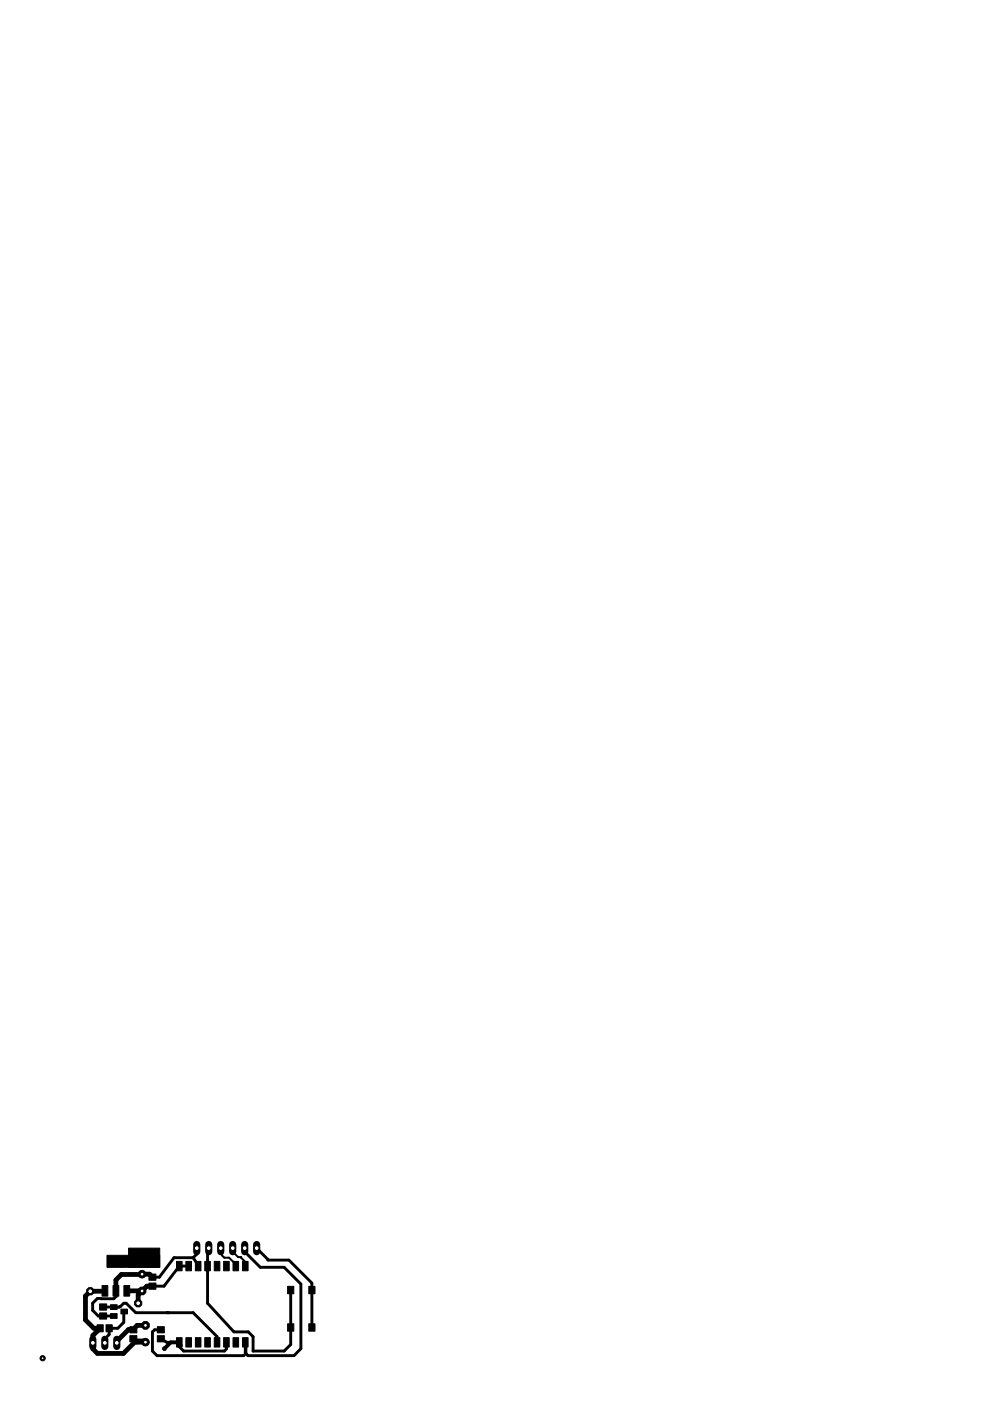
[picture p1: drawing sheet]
<svg xmlns="http://www.w3.org/2000/svg" width="210mm" height="297mm" viewBox="0 0 210 297" stroke-linecap="round" stroke-linejoin="round" font-family="sans-serif">
<g fill="#000" stroke="#000" stroke-width=".21">
<path d="M21.1 276.5h1.5v1.3h-1.5zM21.1 278.4h1.5v1.3h-1.5zM21.6 272.6h1.3v2.2h-1.3zM22.7 266.1h11.2v2.6h-11.2zM22.8 266.4h3.6v2.2h-3.6zM23.4 276.6h1.4v1h-1.4zM23.4 278.5h1.4v1h-1.4zM24 272.6h1.2v2.2h-1.2zM25.6 277.6h1.4v1h-1.4zM26.3 272.6h1.2v2.2h-1.2zM27.3 264.6h6.6v4.1h-6.6zM31.6 270.1h1.5v1.3h-1.5z"/>
<path d="M31.6 272h1.5v1.3h-1.5zM37.4 267.4h1.2v2h-1.2zM39.4 267.4h1.2v2h-1.2zM41.4 267.4h1.2v2h-1.2zM43.4 267.4h1.2v2h-1.2zM45.4 267.4h1.2v2h-1.2zM47.4 267.4h1.2v2h-1.2zM49.4 267.4h1.2v2h-1.2zM51.4 267.4h1.2v2h-1.2zM61 272.7h1.3v1.6h-1.3zM65.5 272.7h1.3v1.6h-1.3zM20.6 280.9h1.3v1.5h-1.3z"/>
<path d="M22.5 280.9h1.3v1.5h-1.3zM27.5 283.2h1.5v1.3h-1.5zM27.5 281.3h1.5v1.3h-1.5zM33.4 281.3h1.4v1.3h-1.4zM33.4 283.2h1.4v1.3h-1.4zM37.4 283.6h1.2v2h-1.2zM39.4 283.6h1.2v2h-1.2zM41.4 283.6h1.2v2h-1.2zM43.4 283.6h1.2v2h-1.2zM45.4 283.6h1.2v2h-1.2zM47.4 283.6h1.2v2h-1.2zM49.4 283.6h1.2v2h-1.2z"/>
<path d="M51.4 283.6h1.2v2h-1.2zM61 280.7h1.3v1.5h-1.3zM65.5 280.7h1.3v1.5h-1.3z"/>
<circle cx="30.8" cy="281" r=".87"/>
</g>
<g fill="none" stroke="#000" stroke-width=".61">
<path d="M21.9 277.1h3.4l.9-.8h.6l2 2h12.2l5 5.1v1.2M22.2 273.7v.1M24.1 277.1h.1M24.6 273.7l.1 .1v1l-.6 .6-3.4-.1-1.1 1v1.5l1.2 1.2h3.3l.2 .2M26.3 278.1l-.1 2.3-1.2 1.2h-1.9M30.1 270.2h.3M40 268.4h-2l-3.2 4.3h-2.5M41 266.7h-4.1l-3.1 4.1h-1.5M41 266.7l1 1.5v-.3v.5M41.7 264.6v1.3l-.7 .8M44.3 264.6l-.3 .3v11.4l5.6 6.1h3l1.1 1v3h6.5l1.4-1.3v-11.6M52.1 265v.6l3.1 3.1h5l3.6 3.5v13.7l-1.5 1.5h-9.7l-.6-.6v-2.2l.1 2.4-.4 .4h-18.4l-1-1v-4l.5-.5h1.3"/>
<path d="M54.4 264.7l2.4 2.5h4.5l4.8 4.8v9.5M54.4 264.7h.1M23.1 281.6v1.4l-.9 .9v.8M23.3 281.5l-.2 .1M34.1 283.8l1.3 .8h2.6M38 284.6l-.1 .8 1 1h8.7l.4-.4v-1.4M38 284.6l.4 .6"/>
</g>
<path d="M46.8 264.6l.3-.1v1.6l.5 .6h1l1.4 1.3v.4M49.3 264.6l.3 .3v.7l.9 .9h.6l.9 1v.9" fill="none" stroke="#000" stroke-width=".42"/>
<path d="M22.2 273.8h-3.1l-1 1v5l1.8 1.8h1.3l-1.5 1.6v2.8l1 1h5.5l2.6-2.7h1.8l.2 .3h-1.8l-.7-.8M26.9 273.7h3.2M30.1 270.2h1.6l.6 .6M30.4 270.2h-4.7l-1.1 1.2v2.3M32.3 272.7h-1.2l-1.8 1.8v1.8M28.2 281.9h-.9l-2.5 2.5v.3M28.2 281.9h.1M30.8 281h-1.7l-.9 .9" fill="none" stroke="#000" stroke-width="1"/>
<path d="M38 284.6h-1.8l-1.3 1.3" fill="none" stroke="#000" stroke-width=".83"/>
<circle cx="30.8" cy="281" r=".4" fill="#fff" stroke="#000" stroke-width=".21"/>
<circle cx="30.8" cy="284.6" r=".8" fill="#000" stroke="#000" stroke-width=".21"/>
<circle cx="30.8" cy="284.6" r=".4" fill="#fff" stroke="#000" stroke-width=".21"/>
<circle cx="30.1" cy="273.7" r=".87" fill="#000" stroke="#000" stroke-width=".21"/>
<circle cx="30.1" cy="273.7" r=".4" fill="#fff" stroke="#000" stroke-width=".21"/>
<circle cx="30.1" cy="270.2" r=".8" fill="#000" stroke="#000" stroke-width=".21"/>
<circle cx="30.1" cy="270.2" r=".4" fill="#fff" stroke="#000" stroke-width=".21"/>
<path d="M24.8 284v1.5" fill="none" stroke="#000" stroke-width="1.5"/>
<circle cx="24.8" cy="284.7" r=".51" fill="#fff" stroke="#000" stroke-width=".21"/>
<path d="M22.2 284v1.5" fill="none" stroke="#000" stroke-width="1.5"/>
<circle cx="22.2" cy="284.7" r=".51" fill="#fff" stroke="#000" stroke-width=".21"/>
<path d="M19.7 284v1.5" fill="none" stroke="#000" stroke-width="1.5"/>
<circle cx="19.7" cy="284.7" r=".51" fill="#fff" stroke="#000" stroke-width=".21"/>
<circle cx="9" cy="288" r=".55" fill="#000" stroke="#000" stroke-width=".21"/>
<circle cx="9" cy="288" r=".3" fill="#fff" stroke="#000" stroke-width=".21"/>
<circle cx="29.3" cy="276.3" r=".83" fill="#000" stroke="#000" stroke-width=".21"/>
<circle cx="29.3" cy="276.3" r=".51" fill="#fff" stroke="#000" stroke-width=".21"/>
<circle cx="19.1" cy="273.8" r=".83" fill="#000" stroke="#000" stroke-width=".21"/>
<circle cx="19.1" cy="273.8" r=".51" fill="#fff" stroke="#000" stroke-width=".21"/>
<path d="M41.7 263.9v1.5" fill="none" stroke="#000" stroke-width="1.5"/>
<circle cx="41.7" cy="264.6" r=".51" fill="#fff" stroke="#000" stroke-width=".21"/>
<path d="M44.3 263.9v1.5" fill="none" stroke="#000" stroke-width="1.5"/>
<circle cx="44.3" cy="264.6" r=".51" fill="#fff" stroke="#000" stroke-width=".21"/>
<path d="M46.8 263.9v1.5" fill="none" stroke="#000" stroke-width="1.5"/>
<circle cx="46.8" cy="264.6" r=".51" fill="#fff" stroke="#000" stroke-width=".21"/>
<path d="M49.3 263.9v1.5" fill="none" stroke="#000" stroke-width="1.5"/>
<circle cx="49.3" cy="264.6" r=".51" fill="#fff" stroke="#000" stroke-width=".21"/>
<path d="M51.9 263.9v1.5" fill="none" stroke="#000" stroke-width="1.5"/>
<circle cx="51.9" cy="264.6" r=".51" fill="#fff" stroke="#000" stroke-width=".21"/>
<path d="M54.4 263.9v1.5" fill="none" stroke="#000" stroke-width="1.5"/>
<circle cx="54.4" cy="264.6" r=".51" fill="#fff" stroke="#000" stroke-width=".21"/>
<circle cx="34.9" cy="285.9" r=".38" fill="#000" stroke="#000" stroke-width=".21"/>
<circle cx="34.9" cy="285.9" r=".17" fill="#fff" stroke="#000" stroke-width=".21"/>
</svg>
